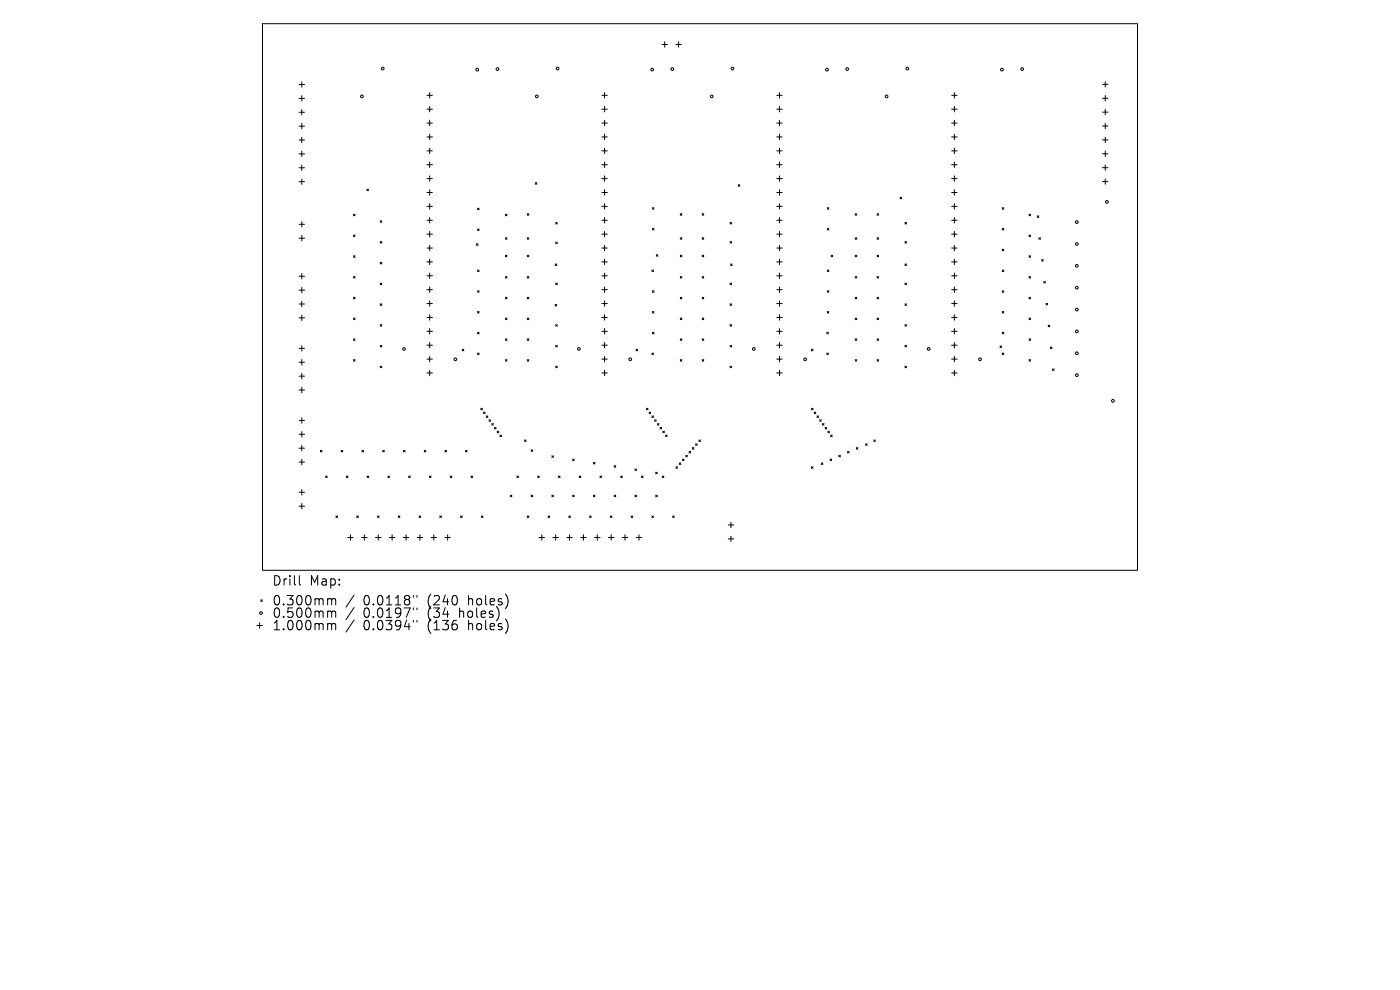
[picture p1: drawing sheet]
<svg xmlns="http://www.w3.org/2000/svg" width="297mm" height="210mm" viewBox="0 0 297 210" stroke-linecap="round" stroke-linejoin="round" font-family="sans-serif">
<defs><g id="words">
<g font-size="2.8">
<text x="57.7" y="124.5">Drill</text>
<text x="65.7" y="124.5">Map:</text>
<text x="57.7" y="128.7">0.300mm</text>
<text x="57.7" y="131.3">0.500mm</text>
<text x="77.1" y="128.7">0.0118&quot;</text>
<text x="77.1" y="131.3">0.0197&quot;</text>
<text x="90.8" y="128.7">(240</text>
<text x="90.8" y="131.3">(34</text>
<text x="97.7" y="131.3">holes)</text>
<text x="99.6" y="128.7">holes)</text>
<text x="57.7" y="134">1.000mm</text>
<text x="77.1" y="134">0.0394&quot;</text>
<text x="90.8" y="134">(136</text>
<text x="99.6" y="134">holes)</text>
</g>
</g></defs>
<g fill="none" stroke="#000" stroke-width=".21">
<path d="M55.7 5h185.6v116h-185.6zM63.4 17.9h1.2M64 17.3v1.2M91.2 19.6v1.2M128.3 19.6v1.2M140.4 9.4h1.2M141 8.9v1.1M143.4 9.4h1.1M144 8.9v1.1M165.4 19.6v1.2M202.5 19.6v1.2M233.9 17.9h1.2"/>
<path d="M234.5 17.3v1.2M63.4 20.9h1.2M63.4 23.8h1.2M63.4 26.8h1.2M63.4 29.7h1.2M63.4 32.6h1.2M63.4 35.6h1.2M63.4 38.5h1.2M64 20.3v1.1M64 23.2v1.2M64 26.2v1.1M64 29.1v1.2"/>
<path d="M64 32.1v1.1M64 35v1.2M64 38v1.1M90.6 20.2h1.1M90.6 23.2h1.1M90.6 26.1h1.1M90.6 29.1h1.1M90.6 32h1.1M90.6 34.9h1.1M90.6 37.9h1.1M91.2 22.6v1.1M91.2 25.5v1.2"/>
<path d="M91.2 28.5v1.1M91.2 31.4v1.2M91.2 34.4v1.1M91.2 37.3v1.2M113.6 38.7l.3 .4M113.9 38.7l-.3 .4M127.7 20.2h1.1M127.7 23.2h1.1M127.7 26.1h1.1M127.7 29.1h1.1M127.7 32h1.1M127.7 34.9h1.1"/>
<path d="M127.7 37.9h1.1M128.3 22.6v1.1M128.3 25.5v1.2M128.3 28.5v1.1M128.3 31.4v1.2M128.3 34.4v1.1M128.3 37.3v1.2M156.6 39.2l.4 .3M157 39.2l-.4 .3M164.8 20.2h1.1M164.8 23.2h1.1M164.8 26.1h1.1"/>
<path d="M164.8 29.1h1.1M164.8 32h1.1M164.8 34.9h1.1M164.8 37.9h1.1M165.4 22.6v1.1M165.4 25.5v1.2M165.4 28.5v1.1M165.4 31.4v1.2M165.4 34.4v1.1M165.4 37.3v1.2M201.9 20.2h1.1M201.9 23.2h1.1"/>
<path d="M201.9 26.1h1.1M201.9 29.1h1.1M201.9 32h1.1M201.9 34.9h1.1M201.9 37.9h1.1M202.5 22.6v1.1M202.5 25.5v1.2M202.5 28.5v1.1M202.5 31.4v1.2M202.5 34.4v1.1M202.5 37.3v1.2M233.9 20.8h1.2"/>
<path d="M233.9 23.8h1.2M233.9 29.7h1.2M233.9 35.6h1.2M233.9 26.7h1.2M233.9 32.6h1.2M233.9 38.5h1.2M234.5 20.3v1.1M234.5 23.2v1.2M234.5 26.2v1.1M234.5 29.1v1.2M234.5 32v1.2M234.5 35v1.1"/>
<path d="M234.5 37.9v1.2M63.4 58.6h1.2M63.5 47.6h1.1M63.5 50.5h1.1M64 58v1.2M64 47v1.2M64 49.9v1.2M75 45.4l.3 .4M75 49.8l.3 .4M75 54.2l.3 .4M75 58.7l.3 .3M75.3 45.4l-.3 .4"/>
<path d="M75.3 49.8l-.3 .4M75.3 54.2l-.3 .4M75.3 58.7l-.3 .3M77.8 40.1l.4 .4M78.2 40.1l-.4 .4M80.7 46.8l.3 .4M80.7 51.2l.3 .4M80.7 55.6l.3 .4M81 46.8l-.3 .4M81 51.2l-.3 .4M81 55.6l-.3 .4M90.6 40.8h1.1"/>
<path d="M90.6 43.8h1.1M90.6 46.7h1.1M90.6 49.7h1.1M90.6 52.6h1.1M90.6 55.6h1.1M90.6 58.5h1.1M91.2 40.3v1.1M91.2 43.2v1.2M91.2 46.1v1.2M91.2 49.1v1.1M91.2 52v1.2M91.2 55v1.1"/>
<path d="M91.2 57.9v1.2M101.1 51.7l.3 .3M101.3 44.2l.3 .3M101.3 48.6l.3 .3M101.3 57.3l.3 .3M101.4 51.7l-.3 .3M101.6 44.2l-.3 .3M101.6 48.6l-.3 .3M101.6 57.3l-.3 .3M107.2 45.4l.4 .4M107.2 50.4l.4 .4M107.2 54.1l.4 .4"/>
<path d="M107.2 58.7l.4 .3M107.6 45.4l-.4 .4M107.6 50.4l-.4 .4M107.6 54.1l-.4 .4M107.6 58.7l-.4 .3M111.9 45.3l.3 .4M111.9 50.4l.3 .4M111.9 54.1l.3 .4M111.9 58.7l.3 .3M112.2 45.3l-.3 .4M112.2 50.4l-.3 .4M112.2 54.1l-.3 .4"/>
<path d="M112.2 58.7l-.3 .3M117.8 56l.3 .3M117.9 51.3l.3 .4M117.9 47.2l.3 .3M118.1 56l-.3 .3M118.2 47.2l-.3 .3M118.2 51.3l-.3 .4M127.7 40.8h1.1M127.7 43.8h1.1M127.7 46.7h1.1M127.7 49.7h1.1M127.7 52.6h1.1"/>
<path d="M127.7 55.6h1.1M127.7 58.5h1.1M128.3 40.3v1.1M128.3 43.2v1.2M128.3 46.1v1.2M128.3 49.1v1.1M128.3 52v1.2M128.3 55v1.1M128.3 57.9v1.2M138.3 57.3l.3 .3M138.4 44l.4 .4M138.4 48.5l.4 .3"/>
<path d="M138.6 57.3l-.3 .3M138.8 44l-.4 .4M138.8 48.5l-.4 .3M139.2 54l.4 .4M139.6 54l-.4 .4M144.3 45.3l.4 .4M144.3 50.4l.4 .4M144.3 54.1l.4 .4M144.3 58.7l.4 .3M144.7 45.3l-.4 .4M144.7 50.4l-.4 .4M144.7 54.1l-.4 .4"/>
<path d="M144.7 58.7l-.4 .3M149 45.3l.3 .4M149 50.4l.3 .4M149 54.1l.3 .4M149 58.7l.3 .3M149.3 45.3l-.3 .4M149.3 50.4l-.3 .4M149.3 54.1l-.3 .4M149.3 58.7l-.3 .3M154.9 51.2l.3 .4M154.9 47.2l.3 .3M155 56l.3 .3"/>
<path d="M155.2 47.2l-.3 .3M155.2 51.2l-.3 .4M155.3 56l-.3 .3M164.8 40.8h1.1M164.8 43.8h1.1M164.8 46.7h1.1M164.8 49.7h1.1M164.8 52.6h1.1M164.8 55.6h1.1M164.8 58.5h1.1M165.4 40.3v1.1M165.4 43.2v1.2"/>
<path d="M165.4 46.1v1.2M165.4 49.1v1.1M165.4 52v1.2M165.4 55v1.1M165.4 57.9v1.2M175.5 44l.4 .4M175.5 48.5l.4 .3M175.5 57.3l.4 .3M175.9 48.5l-.4 .3M175.9 44l-.4 .4M175.9 57.3l-.4 .3M176.3 54.1l.4 .4"/>
<path d="M176.7 54.1l-.4 .4M181.4 45.3l.4 .4M181.4 50.4l.4 .4M181.4 54.1l.4 .4M181.4 58.7l.4 .3M181.8 45.3l-.4 .4M181.8 50.4l-.4 .4M181.8 54.1l-.4 .4M181.8 58.7l-.4 .3M186.1 45.3l.3 .4M186.1 50.4l.3 .4M186.1 54.1l.3 .4"/>
<path d="M186.1 58.7l.3 .3M186.4 45.3l-.3 .4M186.4 50.4l-.3 .4M186.4 54.1l-.3 .4M186.4 58.7l-.3 .3M190.9 41.8l.4 .4M191.3 41.8l-.4 .4M192 51.2l.3 .4M192 47.2l.3 .3M192 56l.3 .3M192.3 47.2l-.3 .3M192.3 51.2l-.3 .4"/>
<path d="M192.3 56l-.3 .3M201.9 40.8h1.1M201.9 43.8h1.1M201.9 46.7h1.1M201.9 49.7h1.1M201.9 52.6h1.1M201.9 55.6h1.1M201.9 58.5h1.1M202.5 40.3v1.1M202.5 43.2v1.2M202.5 46.1v1.2M202.5 49.1v1.1"/>
<path d="M202.5 52v1.2M202.5 55v1.1M202.5 57.9v1.2M212.6 44l.4 .4M212.6 48.5l.4 .3M212.6 52.9l.4 .3M212.6 57.3l.4 .3M213 44l-.4 .4M213 48.5l-.4 .3M213 52.9l-.4 .3M213 57.3l-.4 .3M218.3 45.4l.3 .4"/>
<path d="M218.3 49.8l.3 .4M218.3 54.2l.3 .4M218.3 58.7l.3 .3M218.6 45.4l-.3 .4M218.6 49.8l-.3 .4M218.6 54.2l-.3 .4M218.6 58.7l-.3 .3M220 45.8l.4 .3M220.4 45.8l-.4 .3M220.4 50.4l.3 .4M220.7 50.4l-.3 .4M221 55.1l.3 .3"/>
<path d="M221.3 55.1l-.3 .3M221.4 59.7l.4 .3M221.8 59.7l-.4 .3M63.4 61.5h1.2M63.4 64.5h1.2M63.4 67.4h1.2M63.4 73.9h1.2M63.4 76.8h1.2M63.4 79.8h1.2M64 61v1.1M64 63.9v1.2M64 66.9v1.1"/>
<path d="M64 73.3v1.2M64 76.3v1.1M64 79.2v1.2M75 63.1l.3 .3M75 67.5l.3 .3M75 71.9l.3 .3M75 76.3l.3 .3M75.3 63.1l-.3 .3M75.3 67.5l-.3 .3M75.3 71.9l-.3 .3M75.3 76.3l-.3 .3M80.7 60l.3 .4"/>
<path d="M80.7 64.5l.3 .3M80.7 68.9l.3 .3M80.7 73.3l.3 .3M80.7 77.7l.3 .3M81 60l-.3 .4M81 64.5l-.3 .3M81 68.9l-.3 .3M81 73.3l-.3 .3M81 77.7l-.3 .3M90.6 61.4h1.1M90.6 64.4h1.1M90.6 67.3h1.1"/>
<path d="M90.6 70.3h1.1M90.6 73.2h1.1M90.6 76.2h1.1M90.6 79.1h1.1M91.2 60.9v1.1M91.2 63.8v1.2M91.2 66.8v1.1M91.2 69.7v1.2M91.2 72.6v1.2M91.2 75.6v1.2M91.2 78.5v1.2M98.1 74.1l.3 .3"/>
<path d="M98.4 74.1l-.3 .3M101.3 61.7l.3 .3M101.3 66.1l.3 .3M101.3 70.5l.3 .3M101.3 74.9l.3 .3M101.6 61.7l-.3 .3M101.6 66.1l-.3 .3M101.6 70.5l-.3 .3M101.6 74.9l-.3 .3M107.2 63.1l.4 .3M107.2 67.5l.4 .3M107.2 71.9l.4 .3"/>
<path d="M107.2 76.3l.4 .3M107.6 63.1l-.4 .3M107.6 67.5l-.4 .3M107.6 71.9l-.4 .3M107.6 76.3l-.4 .3M111.9 63.1l.3 .3M111.9 67.5l.3 .3M111.9 71.9l.3 .3M111.9 76.3l.3 .3M112.2 63.1l-.3 .3M112.2 67.5l-.3 .3M112.2 71.9l-.3 .3"/>
<path d="M112.2 76.3l-.3 .3M117.8 64.6l.3 .3M117.9 60l.3 .4M117.9 68.9l.3 .3M117.9 73.3l.3 .3M117.9 77.7l.3 .3M118.1 64.6l-.3 .3M118.2 77.7l-.3 .3M118.2 60l-.3 .4M118.2 68.9l-.3 .3M118.2 73.3l-.3 .3M127.7 61.4h1.1"/>
<path d="M127.7 64.4h1.1M127.7 67.3h1.1M127.7 70.3h1.1M127.7 73.2h1.1M127.7 76.2h1.1M127.7 79.1h1.1M128.3 60.9v1.1M128.3 63.8v1.2M128.3 66.8v1.1M128.3 69.7v1.2M128.3 72.6v1.2M128.3 75.6v1.2"/>
<path d="M128.3 78.5v1.2M134.9 74.1l.4 .3M135.3 74.1l-.4 .3M138.3 74.9l.3 .3M138.4 61.7l.4 .3M138.4 66.1l.4 .3M138.4 70.5l.4 .3M138.6 74.9l-.3 .3M138.8 61.7l-.4 .3M138.8 66.1l-.4 .3M138.8 70.5l-.4 .3M144.3 63.1l.4 .3"/>
<path d="M144.3 67.5l.4 .3M144.3 71.9l.4 .3M144.3 76.3l.4 .3M144.7 63.1l-.4 .3M144.7 67.5l-.4 .3M144.7 71.9l-.4 .3M144.7 76.3l-.4 .3M149 63.1l.3 .3M149 67.5l.3 .3M149 71.9l.3 .3M149 76.3l.3 .3M149.3 63.1l-.3 .3"/>
<path d="M149.3 67.5l-.3 .3M149.3 71.9l-.3 .3M149.3 76.3l-.3 .3M154.9 60l.3 .4M154.9 64.5l.3 .3M154.9 68.9l.3 .3M154.9 73.3l.3 .3M154.9 77.7l.3 .3M155.2 68.9l-.3 .3M155.2 60l-.3 .4M155.2 64.5l-.3 .3M155.2 73.3l-.3 .3"/>
<path d="M155.2 77.7l-.3 .3M164.8 61.4h1.1M164.8 64.4h1.1M164.8 67.3h1.1M164.8 70.3h1.1M164.8 73.2h1.1M164.8 76.2h1.1M164.8 79.1h1.1M165.4 60.9v1.1M165.4 63.8v1.2M165.4 66.8v1.1M165.4 69.7v1.2"/>
<path d="M165.4 72.6v1.2M165.4 75.6v1.2M165.4 78.5v1.2M172.1 74.1l.4 .3M172.5 74.1l-.4 .3M175.4 70.5l.3 .3M175.4 74.9l.3 .3M175.5 61.7l.4 .3M175.5 66.1l.4 .3M175.7 70.5l-.3 .3M175.7 74.9l-.3 .3M175.9 66.1l-.4 .3"/>
<path d="M175.9 61.7l-.4 .3M181.4 63.1l.4 .3M181.4 67.5l.4 .3M181.4 71.9l.4 .3M181.4 76.3l.4 .3M181.8 63.1l-.4 .3M181.8 67.5l-.4 .3M181.8 71.9l-.4 .3M181.8 76.3l-.4 .3M186.1 63.1l.3 .3M186.1 67.5l.3 .3M186.1 71.9l.3 .3"/>
<path d="M186.1 76.3l.3 .3M186.4 63.1l-.3 .3M186.4 67.5l-.3 .3M186.4 71.9l-.3 .3M186.4 76.3l-.3 .3M192 60l.3 .4M192 64.5l.3 .3M192 68.9l.3 .3M192 73.3l.3 .3M192 77.7l.3 .3M192.3 60l-.3 .4M192.3 64.5l-.3 .3"/>
<path d="M192.3 68.9l-.3 .3M192.3 73.3l-.3 .3M192.3 77.7l-.3 .3M201.9 61.4h1.1M201.9 64.4h1.1M201.9 67.3h1.1M201.9 70.3h1.1M201.9 73.2h1.1M201.9 76.2h1.1M201.9 79.1h1.1M202.5 60.9v1.1M202.5 63.8v1.2"/>
<path d="M202.5 66.8v1.1M202.5 69.7v1.2M202.5 72.6v1.2M202.5 75.6v1.2M202.5 78.5v1.2M212.1 73.4l.4 .3M212.5 73.4l-.4 .3M212.6 61.7l.4 .3M212.6 66.1l.4 .3M212.6 70.5l.4 .3M212.6 74.9l.4 .3M213 61.7l-.4 .3"/>
<path d="M213 66.1l-.4 .3M213 70.5l-.4 .3M213 74.9l-.4 .3M218.3 63.1l.3 .3M218.3 67.5l.3 .3M218.3 71.9l.3 .3M218.3 76.3l.3 .3M218.6 63.1l-.3 .3M218.6 67.5l-.3 .3M218.6 71.9l-.3 .3M218.6 76.3l-.3 .3M221.9 64.3l.3 .4"/>
<path d="M222.2 64.3l-.3 .4M222.4 69l.3 .3M222.7 69l-.3 .3M222.8 73.6l.4 .4M223.2 73.6l-.4 .4M223.3 78.2l.3 .4M223.6 78.2l-.3 .4M63.4 82.7h1.2M63.4 89.2h1.2M63.4 92.1h1.2M63.4 95.1h1.2M63.4 98h1.2"/>
<path d="M64 82.2v1.1M64 88.6v1.2M64 91.5v1.2M64 94.5v1.2M64 97.4v1.2M68 95.5l.3 .4M68.3 95.5l-.3 .4M72.4 95.5l.3 .4M72.7 95.5l-.3 .4M76.8 95.5l.3 .4M77.1 95.5l-.3 .4M81.2 95.5l.3 .4"/>
<path d="M81.5 95.5l-.3 .4M85.6 95.5l.3 .4M85.9 95.5l-.3 .4M90 95.5l.3 .4M90.3 95.5l-.3 .4M94.4 95.5l.3 .4M94.7 95.5l-.3 .4M98.7 95.5l.4 .4M99.1 95.5l-.4 .4M102 86.6l.3 .3M102.3 86.6l-.3 .3M102.6 87.4l.3 .4"/>
<path d="M102.9 87.4l-.3 .4M103.2 88.2l.3 .4M103.5 88.2l-.3 .4M103.7 89l.4 .4M104.1 89l-.4 .4M104.3 89.8l.4 .4M104.7 89.8l-.4 .4M104.9 90.7l.3 .3M105.2 90.7l-.3 .3M105.5 91.5l.3 .3M105.8 91.5l-.3 .3M106.1 92.3l.3 .3"/>
<path d="M106.4 92.3l-.3 .3M111.3 93.3l.3 .4M111.6 93.3l-.3 .4M112.7 95.4l.3 .4M113 95.4l-.3 .4M117.1 96.7l.3 .3M117.4 96.7l-.3 .3M121.5 97.4l.3 .3M121.8 97.4l-.3 .3M125.9 98.1l.3 .3M126.2 98.1l-.3 .3M130.3 98.8l.3 .3"/>
<path d="M130.6 98.8l-.3 .3M134.7 99.5l.3 .3M135 99.5l-.3 .3M137.1 86.6l.4 .3M137.5 86.6l-.4 .3M137.7 87.4l.4 .4M138.1 87.4l-.4 .4M138.3 88.2l.3 .4M138.6 88.2l-.3 .4M138.9 89l.3 .4M139.2 89l-.3 .4M139.4 89.8l.4 .4"/>
<path d="M139.8 89.8l-.4 .4M140 90.7l.4 .3M140.4 90.7l-.4 .3M140.6 91.5l.4 .3M141 91.5l-.4 .3M141.2 92.3l.3 .3M141.5 92.3l-.3 .3M143.4 99l.3 .4M143.7 99l-.3 .4M144.1 98.2l.3 .3M144.4 98.2l-.3 .3M144.8 97.4l.3 .3"/>
<path d="M145.1 97.4l-.3 .3M145.5 96.6l.3 .3M145.8 96.6l-.3 .3M146.2 95.8l.3 .3M146.5 95.8l-.3 .3M146.9 94.9l.3 .4M147.2 94.9l-.3 .4M147.6 94.1l.3 .4M147.9 94.1l-.3 .4M148.3 93.3l.3 .4M148.6 93.3l-.3 .4M172.1 86.6l.4 .3"/>
<path d="M172.1 99l.4 .4M172.5 86.6l-.4 .3M172.5 99l-.4 .4M172.7 87.4l.4 .4M173.1 87.4l-.4 .4M173.3 88.2l.3 .4M173.6 88.2l-.3 .4M173.9 89l.3 .4M174.2 89l-.3 .4M174.2 98.2l.4 .3M174.5 89.8l.3 .4M174.6 98.2l-.4 .3"/>
<path d="M174.8 89.8l-.3 .4M175 90.7l.4 .3M175.4 90.7l-.4 .3M175.6 91.5l.4 .3M176 91.5l-.4 .3M176.1 97.4l.3 .3M176.2 92.3l.3 .3M176.4 97.4l-.3 .3M176.5 92.3l-.3 .3M177.9 96.6l.4 .3M178.3 96.6l-.4 .3M179.8 95.8l.3 .3"/>
<path d="M180.1 95.8l-.3 .3M181.7 94.9l.3 .4M182 94.9l-.3 .4M183.6 94.1l.4 .4M184 94.1l-.4 .4M185.4 93.3l.3 .4M185.7 93.3l-.3 .4M63.4 104.4h1.2M63.4 107.4h1.2M64 103.8v1.2M64 106.8v1.1M69.1 101l.3 .3"/>
<path d="M69.4 101l-.3 .3M71.3 109.4l.3 .4M71.6 109.4l-.3 .4M73.5 101l.3 .3M73.8 114h1.1M73.8 101l-.3 .3M74.4 113.4v1.2M75.7 109.4l.3 .4M76 109.4l-.3 .4M76.7 114h1.2M77.3 113.4v1.2M77.9 101l.3 .3"/>
<path d="M78.2 101l-.3 .3M79.7 114h1.1M80.1 109.4l.3 .4M80.2 113.4v1.2M80.4 109.4l-.3 .4M82.3 101l.3 .3M82.6 114h1.2M82.6 101l-.3 .3M83.2 113.4v1.2M84.5 109.4l.3 .4M84.8 109.4l-.3 .4M85.6 114h1.1"/>
<path d="M86.1 113.4v1.2M86.7 101l.3 .3M87 101l-.3 .3M88.5 114h1.2M88.9 109.4l.3 .4M89.1 113.4v1.2M89.2 109.4l-.3 .4M91.1 101l.3 .3M91.4 101l-.3 .3M91.4 114h1.2M92 113.4v1.2M93.3 109.4l.3 .4"/>
<path d="M93.6 109.4l-.3 .4M94.4 114h1.1M95 113.4v1.2M95.5 101l.3 .3M95.8 101l-.3 .3M97.7 109.4l.4 .4M98.1 109.4l-.4 .4M99.9 101l.4 .3M100.3 101l-.4 .3M102.1 109.4l.4 .4M102.5 109.4l-.4 .4M108.3 105l.3 .4"/>
<path d="M108.6 105l-.3 .4M109.6 101l.4 .3M110 101l-.4 .3M111.9 109.4l.3 .4M112.2 109.4l-.3 .4M112.7 105l.3 .4M113 105l-.3 .4M114.1 101l.3 .3M114.4 114h1.1M114.4 101l-.3 .3M114.9 113.4v1.2M116.3 109.4l.3 .4"/>
<path d="M116.6 109.4l-.3 .4M117.1 105l.3 .4M117.3 114h1.2M117.4 105l-.3 .4M117.9 113.4v1.2M118.5 101l.3 .3M118.8 101l-.3 .3M120.2 114h1.2M120.7 109.4l.3 .4M120.8 113.4v1.2M121 109.4l-.3 .4M121.5 105l.3 .4"/>
<path d="M121.8 105l-.3 .4M122.9 101l.3 .3M123.2 114h1.1M123.2 101l-.3 .3M123.8 113.4v1.2M125.1 109.4l.3 .4M125.4 109.4l-.3 .4M125.9 105l.3 .4M126.1 114h1.2M126.2 105l-.3 .4M126.7 113.4v1.2M127.3 101l.3 .3"/>
<path d="M127.6 101l-.3 .3M129.1 114h1.1M129.5 109.4l.3 .4M129.7 113.4v1.2M129.8 109.4l-.3 .4M130.3 105l.3 .4M130.6 105l-.3 .4M131.7 101l.3 .3M132 101l-.3 .3M132 114h1.2M132.6 113.4v1.2M133.9 109.4l.3 .4"/>
<path d="M134.2 109.4l-.3 .4M134.7 105l.3 .4M135 114h1.1M135 105l-.3 .4M135.5 113.4v1.2M136.1 101l.3 .3M136.4 101l-.3 .3M138.3 109.4l.3 .4M138.6 109.4l-.3 .4M139.1 100.2l.3 .3M139.1 105l.3 .4M139.4 100.2l-.3 .3"/>
<path d="M139.4 105l-.3 .4M140.5 101l.3 .3M140.8 101l-.3 .3M142.7 109.4l.3 .4M143 109.4l-.3 .4M154.5 111.4h1.1M154.5 114.3h1.1M155.1 110.8v1.1M155.1 113.7v1.2M54.5 132.7h1.2M55.1 132.1v1.2M55.3 127.2l.4 .4"/>
<path d="M55.7 127.2l-.4 .4M63.5 122.1v1.7l.3 .3M69.8 127l.5 .1 .1 .2M69.8 129.6l.5 .1 .1 .2M69.8 132.3l.5 .1 .1 .2M70.4 127.3l.2-.3 .5 .1 .1 1.2M70.4 127.3v1M70.4 129.9v1.1M70.4 132.6v1M70.4 129.9l.2-.3 .5 .1 .1 1.3M70.4 132.6l.2-.3 .5 .1 .1 1.2M75.1 126.2l-1.7 2.6"/>
<path d="M75.1 128.9l-1.7 2.5M75.1 131.5l-1.7 2.6M87.7 126.3v.4M87.7 129v.3M87.7 131.6v.4M88.5 126.3v.4M88.5 129v.3M88.5 131.6v.4"/>
<circle cx="81.2" cy="14.5" r=".29"/>
<circle cx="101.2" cy="14.8" r=".29"/>
<circle cx="105.5" cy="14.7" r=".29"/>
<circle cx="118.3" cy="14.5" r=".29"/>
<circle cx="138.3" cy="14.8" r=".29"/>
<circle cx="142.6" cy="14.7" r=".29"/>
<circle cx="155.4" cy="14.5" r=".29"/>
<circle cx="175.4" cy="14.8" r=".29"/>
<circle cx="179.7" cy="14.7" r=".29"/>
<circle cx="192.5" cy="14.5" r=".29"/>
<circle cx="212.5" cy="14.8" r=".29"/>
<circle cx="216.8" cy="14.7" r=".29"/>
<circle cx="76.8" cy="20.4" r=".29"/>
<circle cx="113.9" cy="20.4" r=".29"/>
<circle cx="151" cy="20.4" r=".29"/>
<circle cx="188.1" cy="20.4" r=".29"/>
<circle cx="228.4" cy="51.8" r=".29"/>
<circle cx="228.4" cy="47.1" r=".29"/>
<circle cx="228.4" cy="56.4" r=".29"/>
<circle cx="234.8" cy="42.8" r=".29"/>
<circle cx="85.7" cy="74" r=".29"/>
<circle cx="96.6" cy="76.2" r=".29"/>
<circle cx="122.8" cy="74" r=".29"/>
<circle cx="133.7" cy="76.2" r=".29"/>
<circle cx="159.9" cy="74" r=".29"/>
<circle cx="170.8" cy="76.2" r=".29"/>
<circle cx="197" cy="74" r=".29"/>
<circle cx="207.9" cy="76.2" r=".29"/>
<circle cx="228.4" cy="65.7" r=".29"/>
<circle cx="228.4" cy="79.6" r=".29"/>
<circle cx="228.4" cy="61" r=".29"/>
<circle cx="228.4" cy="74.9" r=".29"/>
<circle cx="228.4" cy="70.3" r=".29"/>
<circle cx="236.1" cy="85" r=".29"/>
<circle cx="55.4" cy="130" r=".29"/>
</g>
<use href="#words"/>
</svg>
